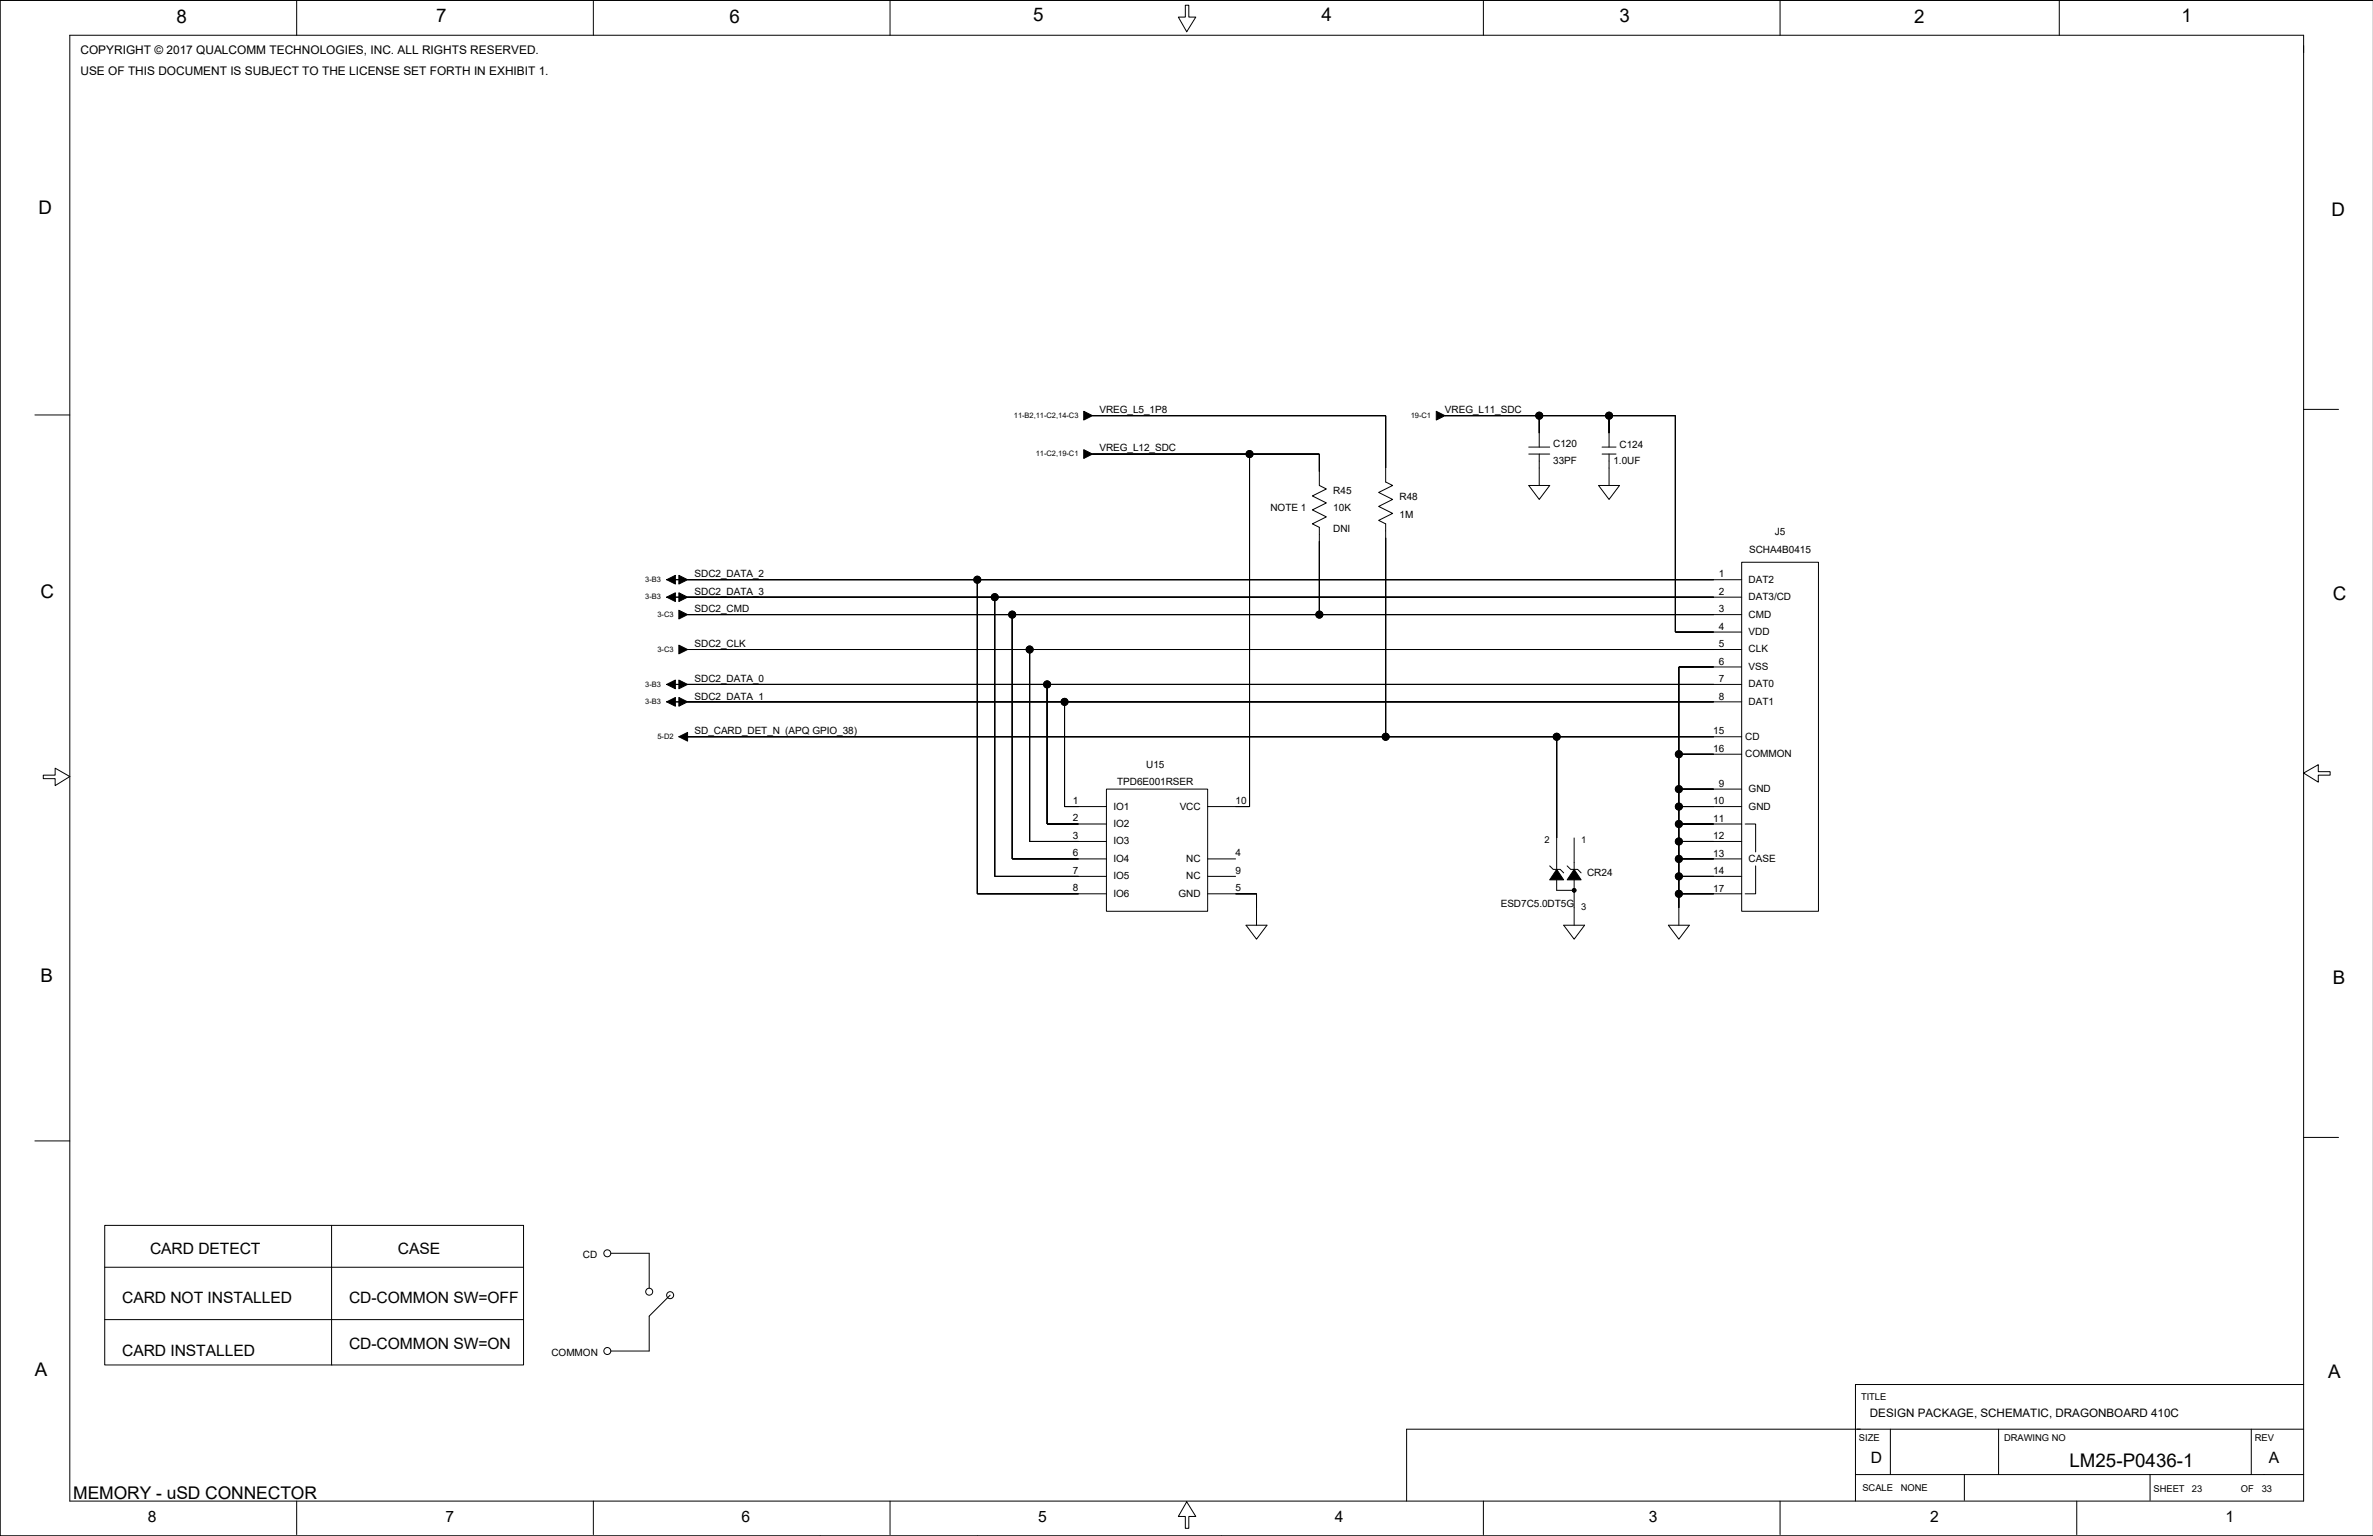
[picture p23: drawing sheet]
<svg xmlns="http://www.w3.org/2000/svg" width="863mm" height="559mm" viewBox="0 0 863 559" stroke-linecap="round" stroke-linejoin="round" font-family="sans-serif">
<defs><g id="words">
<g font-size="6.8">
<text x="64.2" y="8.2">8</text>
<text x="158.7" y="8">7</text>
<text x="265.4" y="8.2">6</text>
<text x="375.8" y="7.5">5</text>
<text x="480.7" y="7.5">4</text>
<text x="589.1" y="8">3</text>
<text x="696.3" y="8.2">2</text>
<text x="793.6" y="8">1</text>
<text x="14" y="77.8">D</text>
<text x="848.2" y="78.6">D</text>
<text x="14.7" y="217.5">C</text>
<text x="848.7" y="218.2">C</text>
<text x="14.7" y="357.1">B</text>
<text x="848.7" y="357.9">B</text>
<text x="12.7" y="500.6">A</text>
<text x="846.9" y="501.4">A</text>
<text x="752.8" y="533.8">LM25-P0436-1</text>
</g>
<text font-size="6.3" x="26.7" y="545.2">MEMORY - uSD CONNECTOR</text>
<g font-size="5.7">
<text x="54.6" y="456.4">CARD DETECT</text>
<text x="144.7" y="456.4">CASE</text>
<text x="44.4" y="474.2">CARD NOT INSTALLED</text>
<text x="127" y="474.2">CD-COMMON SW=OFF</text>
<text x="127" y="490.7">CD-COMMON SW=ON</text>
<text x="44.4" y="493.2">CARD INSTALLED</text>
<text x="680.6" y="532.1">D</text>
<text x="825.3" y="532.1">A</text>
<text x="53.8" y="553.7">8</text>
<text x="162" y="553.7">7</text>
<text x="269.7" y="553.7">6</text>
<text x="377.6" y="553.7">5</text>
<text x="485.5" y="553.7">4</text>
<text x="599.8" y="553.7">3</text>
<text x="702.1" y="553.7">2</text>
<text x="809.6" y="553.7">1</text>
</g>
<g font-size="4.3">
<text x="29.3" y="19.5">COPYRIGHT © 2017 QUALCOMM TECHNOLOGIES, INC. ALL RIGHTS RESERVED.</text>
<text x="29.3" y="27.2">USE OF THIS DOCUMENT IS SUBJECT TO THE LICENSE SET FORTH IN EXHIBIT 1.</text>
</g>
<text font-size="4.2" x="680.2" y="515.5">DESIGN PACKAGE, SCHEMATIC, DRAGONBOARD 410C</text>
<g font-size="3.6">
<text x="400" y="150.3">VREG_L5_1P8</text>
<text x="525.7" y="150.4">VREG_L11_SDC</text>
<text x="400" y="164.2">VREG_L12_SDC</text>
<text x="565" y="162.5">C120</text>
<text x="589.1" y="163">C124</text>
<text x="565" y="168.8">33PF</text>
<text x="586.9" y="168.8">1.0UF</text>
<text x="485" y="179.5">R45</text>
<text x="462.2" y="185.9">NOTE 1</text>
<text x="485" y="185.9">10K</text>
<text x="509.2" y="182.1">R48</text>
<text x="509.2" y="188.4">1M</text>
<text x="485" y="193.6">DNI</text>
<text x="645.6" y="194.8">J5</text>
<text x="636.3" y="201.1">SCHA4B0415</text>
<text x="252.7" y="210.1">SDC2_DATA_2</text>
<text x="625.2" y="210.1">1</text>
<text x="636.1" y="212">DAT2</text>
<text x="252.7" y="216.4">SDC2_DATA_3</text>
<text x="625.2" y="216.4">2</text>
<text x="636.1" y="218.3">DAT3/CD</text>
<text x="252.7" y="222.8">SDC2_CMD</text>
<text x="625.2" y="222.8">3</text>
<text x="636.1" y="224.7">CMD</text>
<text x="625.2" y="229.1">4</text>
<text x="636.1" y="231">VDD</text>
<text x="252.7" y="235.5">SDC2_CLK</text>
<text x="625.2" y="235.5">5</text>
<text x="636.1" y="237.4">CLK</text>
<text x="625.2" y="241.8">6</text>
<text x="636.1" y="243.7">VSS</text>
<text x="252.7" y="248.2">SDC2_DATA_0</text>
<text x="625.2" y="248.2">7</text>
<text x="636.1" y="250.1">DAT0</text>
<text x="252.7" y="254.5">SDC2_DATA_1</text>
<text x="625.2" y="254.5">8</text>
<text x="636.1" y="256.4">DAT1</text>
<text x="252.7" y="267.2">SD_CARD_DET_N (APQ GPIO_38)</text>
<text x="623.2" y="267.2">15</text>
<text x="634.9" y="269.1">CD</text>
<text x="623.2" y="273.6">16</text>
<text x="634.9" y="275.5">COMMON</text>
<text x="417" y="279.3">U15</text>
<text x="406.4" y="285.6">TPD6E001RSER</text>
<text x="625.2" y="286.3">9</text>
<text x="390.3" y="292.5">1</text>
<text x="449.5" y="292.5">10</text>
<text x="623.2" y="292.6">10</text>
<text x="636.1" y="288.2">GND</text>
<text x="390.3" y="298.8">2</text>
<text x="405" y="294.5">IO1</text>
<text x="429.2" y="294.5">VCC</text>
<text x="623.2" y="299">11</text>
<text x="636.1" y="294.5">GND</text>
<text x="390.3" y="305.2">3</text>
<text x="405" y="300.9">IO2</text>
<text x="623.2" y="305.3">12</text>
<text x="390.3" y="311.5">6</text>
<text x="405" y="307.2">IO3</text>
<text x="449.5" y="311.5">4</text>
<text x="623.2" y="311.6">13</text>
<text x="390.3" y="317.9">7</text>
<text x="405" y="313.6">IO4</text>
<text x="431.6" y="313.6">NC</text>
<text x="449.5" y="317.9">9</text>
<text x="623.2" y="318">14</text>
<text x="636.1" y="313.6">CASE</text>
<text x="405" y="319.9">IO5</text>
<text x="431.6" y="319.9">NC</text>
<text x="577.4" y="318.6">CR24</text>
<text x="390.3" y="324.2">8</text>
<text x="405" y="326.3">IO6</text>
<text x="428.7" y="326.3">GND</text>
<text x="449.5" y="324.2">5</text>
<text x="623.2" y="324.3">17</text>
<text x="545.9" y="330.1">ESD7C5.0DT5G</text>
<text x="212" y="457.7">CD</text>
<text x="200.6" y="493.2">COMMON</text>
</g>
<g font-size="3.4">
<text x="561.9" y="306.8">2</text>
<text x="575.2" y="306.8">1</text>
<text x="575.2" y="331">3</text>
<text x="677" y="509.3">TITLE</text>
<text x="676.2" y="524.3">SIZE</text>
<text x="729.1" y="524.3">DRAWING NO</text>
<text x="820.2" y="524.3">REV</text>
<text x="677.5" y="542.6">SCALE</text>
<text x="691.4" y="542.6">NONE</text>
<text x="783.4" y="542.8">SHEET</text>
<text x="797.4" y="542.8">23</text>
<text x="815.2" y="542.8">OF</text>
<text x="822.8" y="542.8">33</text>
</g>
<g font-size="2.7">
<text x="368.8" y="152">11-B2,11-C2,14-C3</text>
<text x="513.2" y="152">19-C1</text>
<text x="376.8" y="166">11-C2,19-C1</text>
<text x="234.8" y="211.7">3-B3</text>
<text x="234.8" y="218.1">3-B3</text>
<text x="239.2" y="224.4">3-C3</text>
<text x="239.2" y="237.1">3-C3</text>
<text x="234.8" y="249.8">3-B3</text>
<text x="234.8" y="256.2">3-B3</text>
<text x="239.2" y="268.9">5-D2</text>
</g>
</g></defs>
<g fill="none" stroke="#000" stroke-width=".36">
<path d="M25.4 12.8h812.6v533.3h-812.6zM107.9 .1v12.7M215.9 .1v12.7M323.8 .1v12.7M431.2 1.9h1.3v4.3h2.5l-3.3 5.4-3-5.4h2.5zM539.6 .1v12.7M647.6 .1v12.7M749.1 .1v12.7M12.7 151h12.7M397.4 151.2h.1M397.4 151.2h106.7v24.1l2.5 1.3-5.1 2.6 5.1 2.5-5.1 2.5 5.1 2.6-5.1 2.5 2.6 1.3v77.4M525.7 151.2h83.8v78.7h24.1"/>
<path d="M525.7 151.2h.1M559.9 151.2v11.5M585.3 151.2v11.5M838 148.9h12.7M397.4 165.2h.1M397.4 165.2h82.6v11.4l2.5 1.3-5.1 2.5 5.1 2.6-5.1 2.5 5.1 2.5-5.1 2.6 2.6 1.3v31.7M454.6 165.2v128.2h-15.3M556.1 176.6h7.7l-3.9 5.1zM556.1 165.2h7.7M556.1 162.7h7.7M559.9 170.3h.1M559.9 165.2v11.4"/>
<path d="M581.5 176.6h7.6l-3.8 5.1zM582.8 165.2h5.1M582.8 162.7h5.1M585.3 170.3h.1M585.3 165.2v11.4M245.7 210.9h3.2M245.7 217.2h3.2M250.1 217.2h383.5M250.1 217.2h.1M250.1 210.9h.1M250.1 210.9h383.5M355.5 210.9v114.3h47"/>
<path d="M361.9 217.2v101.6h40.6M633.6 204.6h27.9v126.9h-27.9zM250.1 223.6h383.5M250.1 223.6h.1M250.1 236.3h.1M250.1 236.3h383.5M368.2 223.6v88.9h34.3M374.6 236.3v69.8h27.9M245.7 255.3h3.2M245.7 249h3.2M250.1 255.3h383.5M250.1 255.3h.1"/>
<path d="M250.1 249h.1M250.1 249h383.5M380.9 249v50.8h21.6M387.3 255.3v38.1h15.2M633.6 242.6h-22.9v94M250.1 268h.1M250.1 268h383.5M566.3 268v50.8M610.7 274.4h22.9M15.7 282h4.4v-2.5l5.3 3-5.3 3.3v-2.5h-4.4zM402.5 287.1h36.8v44.4h-36.8zM610.7 299.8h22.9"/>
<path d="M610.7 287.1h22.9M610.7 293.4h22.9M634.9 299.8h3.8v10.1M838 281.2l5.3-3v2.5h4.4v1.3h-4.4v2.5zM439.3 318.8h10.2M439.3 312.5h10.2M563.8 315l1.2 1.3h2.6l1.2 1.3M570.1 315l1.3 1.3h2.5l1.3 1.3M572.6 304.9v31.7M610.7 306.1h22.9M610.7 318.8h22.9M610.7 312.5h22.9"/>
<path d="M638.7 315v10.2h-3.8M439.3 325.2h17.8v11.4M453.3 336.6h7.6l-3.8 5.1zM566.3 320.1v3.8h6.3M568.8 336.6h7.6l-3.8 5.1zM572.6 330.3h.1M606.9 336.6h7.6l-3.8 5.1zM610.7 325.2h22.9M12.7 415.1h12.7M838 413.8h12.7M38.1 445.8h152.4v50.8h-152.4zM120.6 445.8v50.8"/>
<path d="M222.2 456h14v12.7M38.1 461h152.4M243.8 471.2l-7.6 7.6v12.7h-14M38.1 480.1h152.4M687.7 519.9v16.6M727 519.9v16.6M819 519.9v16.6M838 503.7h-163v42.4M838 519.9h-326.3v26.2M675 536.5h163M714.6 536.5v9.3M782.1 536.5v9.3"/>
<path d="M107.9 546.1v12.2M215.9 546.1v12.2M298.4 558.8h.1M323.8 546.1v12.2M355.5 558.8h.1M431.7 546.4l3.3 5.3h-2.5v4.3h-1.3v-4.3h-2.5zM444.4 558.8h.1M539.6 546.1v12.2M539.6 558.8h.1M647.6 546.1v12.2M755.5 546.1v12.2M863.3 558.8h-863.3v-558.7h863.3h-863.3v558.7"/>
<circle cx="559.9" cy="151.2" r="1.27"/>
<circle cx="585.3" cy="151.2" r="1.27"/>
<circle cx="454.6" cy="165.2" r="1.27"/>
<circle cx="355.5" cy="210.9" r="1.27"/>
<circle cx="361.9" cy="217.2" r="1.27"/>
<circle cx="368.2" cy="223.6" r="1.27"/>
<circle cx="374.6" cy="236.3" r="1.27"/>
<circle cx="480" cy="223.6" r="1.27"/>
<circle cx="380.9" cy="249" r="1.27"/>
<circle cx="387.3" cy="255.3" r="1.27"/>
<circle cx="504.1" cy="268" r="1.27"/>
<circle cx="566.3" cy="268" r="1.27"/>
<circle cx="610.7" cy="274.4" r="1.27"/>
<circle cx="610.7" cy="287.1" r="1.27"/>
<circle cx="610.7" cy="293.4" r="1.27"/>
<circle cx="610.7" cy="299.8" r="1.27"/>
<circle cx="610.7" cy="312.5" r="1.27"/>
<circle cx="610.7" cy="318.8" r="1.27"/>
<circle cx="610.7" cy="306.1" r="1.27"/>
<circle cx="572.6" cy="323.9" r=".65"/>
<circle cx="610.7" cy="325.2" r="1.27"/>
<circle cx="220.9" cy="456" r="1.27"/>
<circle cx="236.2" cy="469.9" r="1.27"/>
<circle cx="243.8" cy="471.2" r="1.27"/>
<circle cx="220.9" cy="491.5" r="1.27"/>
</g>
<g fill="#000" stroke="#000" stroke-width=".36">
<path d="M394.2 149.6l3.2 1.6-3.2 1.6z" fill-rule="evenodd"/>
<path d="M504.1 151.2v19.1z" fill-rule="evenodd"/>
<path d="M397.4 151.2h106.7z" fill-rule="evenodd"/>
<path d="M522.5 149.6l3.2 1.6-3.2 1.6z" fill-rule="evenodd"/>
<path d="M525.7 151.2h34.2z" fill-rule="evenodd"/>
<path d="M559.9 151.2v6.4z" fill-rule="evenodd"/>
<path d="M559.9 151.2h25.4z" fill-rule="evenodd"/>
<path d="M585.3 151.2v6.4z" fill-rule="evenodd"/>
<path d="M609.5 151.2v78.7z" fill-rule="evenodd"/>
<path d="M585.3 151.2h24.2z" fill-rule="evenodd"/>
<path d="M394.2 163.6l3.2 1.6-3.2 1.6z" fill-rule="evenodd"/>
<path d="M454.6 165.2v128.2z" fill-rule="evenodd"/>
<path d="M397.4 165.2h57.2z" fill-rule="evenodd"/>
<path d="M480 165.2v6.3z" fill-rule="evenodd"/>
<path d="M454.6 165.2h25.4z" fill-rule="evenodd"/>
<path d="M480 196.9v26.7z" fill-rule="evenodd"/>
<path d="M504.1 195.7v72.3z" fill-rule="evenodd"/>
<path d="M242.5 217.2l3.2-1.5v3.1z" fill-rule="evenodd"/>
<path d="M242.5 210.9l3.2-1.6v3.2z" fill-rule="evenodd"/>
<path d="M247 215.7l3.1 1.5-3.1 1.6z" fill-rule="evenodd"/>
<path d="M247 209.3l3.1 1.6-3.1 1.6z" fill-rule="evenodd"/>
<path d="M355.5 210.9v114.3z" fill-rule="evenodd"/>
<path d="M250.1 210.9h105.4z" fill-rule="evenodd"/>
<path d="M361.9 217.2v101.6z" fill-rule="evenodd"/>
<path d="M250.1 217.2h111.8z" fill-rule="evenodd"/>
<path d="M361.9 217.2h261.5z" fill-rule="evenodd"/>
<path d="M355.5 210.9h267.9z" fill-rule="evenodd"/>
<path d="M247 222l3.1 1.6-3.1 1.6z" fill-rule="evenodd"/>
<path d="M247 234.7l3.1 1.6-3.1 1.6z" fill-rule="evenodd"/>
<path d="M368.2 223.6v88.9z" fill-rule="evenodd"/>
<path d="M250.1 223.6h118.1z" fill-rule="evenodd"/>
<path d="M374.6 236.3v69.8z" fill-rule="evenodd"/>
<path d="M250.1 236.3h124.5z" fill-rule="evenodd"/>
<path d="M368.2 223.6h111.8z" fill-rule="evenodd"/>
<path d="M609.5 229.9h13.9z" fill-rule="evenodd"/>
<path d="M374.6 236.3h248.8z" fill-rule="evenodd"/>
<path d="M480 223.6h143.4z" fill-rule="evenodd"/>
<path d="M242.5 255.3l3.2-1.5v3.1z" fill-rule="evenodd"/>
<path d="M242.5 249l3.2-1.6v3.2z" fill-rule="evenodd"/>
<path d="M247 253.8l3.1 1.5-3.1 1.6z" fill-rule="evenodd"/>
<path d="M247 247.4l3.1 1.6-3.1 1.6z" fill-rule="evenodd"/>
<path d="M250.1 249h130.8z" fill-rule="evenodd"/>
<path d="M380.9 249v50.8z" fill-rule="evenodd"/>
<path d="M387.3 255.3v38.1z" fill-rule="evenodd"/>
<path d="M250.1 255.3h137.2z" fill-rule="evenodd"/>
<path d="M610.7 242.6v31.8z" fill-rule="evenodd"/>
<path d="M610.7 242.6h12.7z" fill-rule="evenodd"/>
<path d="M387.3 255.3h236.1z" fill-rule="evenodd"/>
<path d="M380.9 249h242.5z" fill-rule="evenodd"/>
<path d="M247 268l3.1-1.6v3.2z" fill-rule="evenodd"/>
<path d="M250.1 268h254z" fill-rule="evenodd"/>
<path d="M566.3 268v36.9z" fill-rule="evenodd"/>
<path d="M504.1 268h62.2z" fill-rule="evenodd"/>
<path d="M610.7 274.4v12.7z" fill-rule="evenodd"/>
<path d="M610.7 274.4h12.7z" fill-rule="evenodd"/>
<path d="M566.3 268h57.1z" fill-rule="evenodd"/>
<path d="M387.3 293.4h5z" fill-rule="evenodd"/>
<path d="M380.9 299.8h11.4z" fill-rule="evenodd"/>
<path d="M449.5 293.4h5.1z" fill-rule="evenodd"/>
<path d="M610.7 287.1v6.3z" fill-rule="evenodd"/>
<path d="M610.7 293.4v6.4z" fill-rule="evenodd"/>
<path d="M610.7 299.8v6.3z" fill-rule="evenodd"/>
<path d="M610.7 287.1h12.7z" fill-rule="evenodd"/>
<path d="M610.7 293.4h12.7z" fill-rule="evenodd"/>
<path d="M610.7 299.8h12.7z" fill-rule="evenodd"/>
<path d="M374.6 306.1h17.7z" fill-rule="evenodd"/>
<path d="M368.2 312.5h24.1z" fill-rule="evenodd"/>
<path d="M361.9 318.8h30.4z" fill-rule="evenodd"/>
<path d="M566.3 316.3l2.5 3.8h-5z" fill-rule="evenodd"/>
<path d="M572.6 316.3l2.6 3.8h-5.1z" fill-rule="evenodd"/>
<path d="M610.7 318.8v6.4z" fill-rule="evenodd"/>
<path d="M610.7 312.5v6.3z" fill-rule="evenodd"/>
<path d="M610.7 306.1v6.4z" fill-rule="evenodd"/>
<path d="M610.7 318.8h12.7z" fill-rule="evenodd"/>
<path d="M610.7 312.5h12.7z" fill-rule="evenodd"/>
<path d="M610.7 306.1h12.7z" fill-rule="evenodd"/>
<path d="M355.5 325.2h36.8z" fill-rule="evenodd"/>
<path d="M449.5 325.2h7.6z" fill-rule="evenodd"/>
<path d="M457.1 325.2v5.1z" fill-rule="evenodd"/>
<path d="M610.7 325.2v5.1z" fill-rule="evenodd"/>
<path d="M610.7 325.2h12.7z" fill-rule="evenodd"/>
<circle cx="559.9" cy="151.2" r="1.27"/>
<circle cx="585.3" cy="151.2" r="1.27"/>
<circle cx="454.6" cy="165.2" r="1.27"/>
<circle cx="355.5" cy="210.9" r="1.27"/>
<circle cx="361.9" cy="217.2" r="1.27"/>
<circle cx="368.2" cy="223.6" r="1.27"/>
<circle cx="374.6" cy="236.3" r="1.27"/>
<circle cx="480" cy="223.6" r="1.27"/>
<circle cx="380.9" cy="249" r="1.27"/>
<circle cx="387.3" cy="255.3" r="1.27"/>
<circle cx="504.1" cy="268" r="1.27"/>
<circle cx="566.3" cy="268" r="1.27"/>
<circle cx="610.7" cy="274.4" r="1.27"/>
<circle cx="610.7" cy="287.1" r="1.27"/>
<circle cx="610.7" cy="293.4" r="1.27"/>
<circle cx="610.7" cy="299.8" r="1.27"/>
<circle cx="610.7" cy="312.5" r="1.27"/>
<circle cx="610.7" cy="318.8" r="1.27"/>
<circle cx="610.7" cy="306.1" r="1.27"/>
<circle cx="572.6" cy="323.9" r=".65"/>
<circle cx="610.7" cy="325.2" r="1.27"/>
</g>
<use href="#words"/>
</svg>
